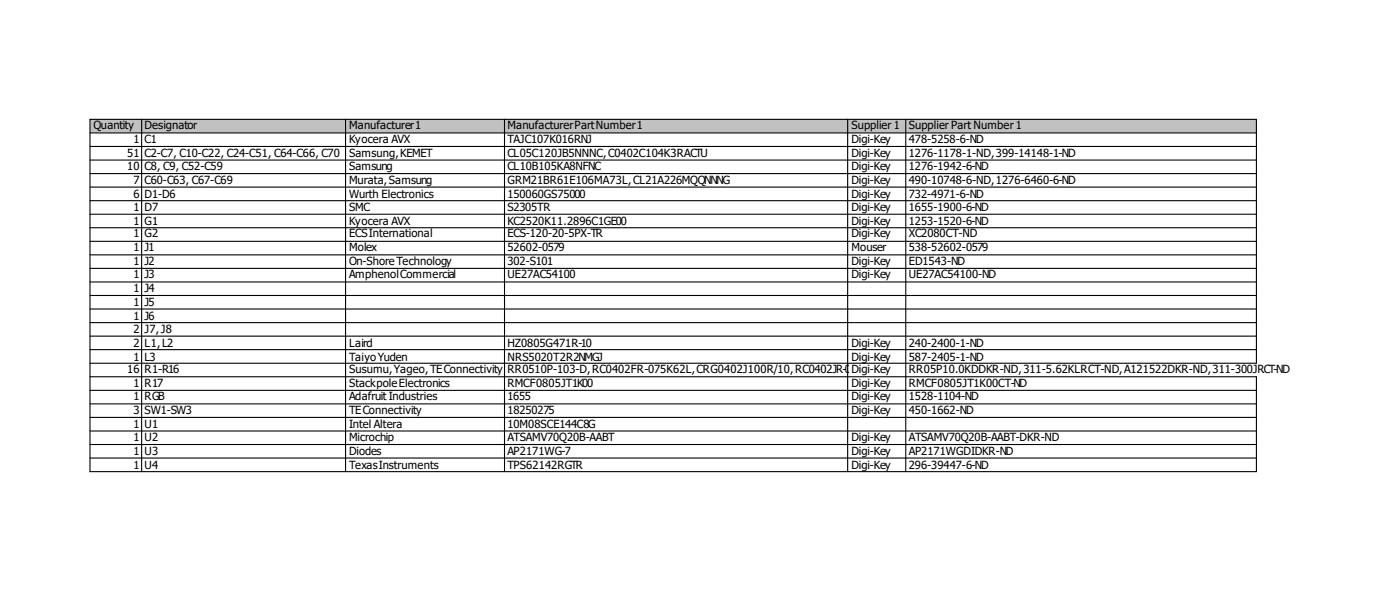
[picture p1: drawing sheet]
<svg xmlns="http://www.w3.org/2000/svg" width="297mm" height="126mm" viewBox="0 0 297 126" stroke-linecap="round" stroke-linejoin="round" font-family="sans-serif">
<defs><g id="words">
<g font-size="2.4">
<text x="19.9" y="27.5">Quantity</text>
<text x="30.7" y="27.5">Designator</text>
<text x="74.1" y="27.5">Manufacturer1</text>
<text x="107.8" y="27.5">ManufacturerPartNumber1</text>
<text x="180.9" y="27.5">Supplier 1</text>
<text x="193.1" y="27.5">Supplier Part Number 1</text>
<text x="27" y="33.3">51</text>
<text x="28.3" y="30.4">1</text>
<text x="30.7" y="30.4">C1</text>
<text x="30.7" y="33.3">C2-C7, C10-C22, C24-C51, C64-C66, C70</text>
<text x="74.1" y="30.4">Kyocera AVX</text>
<text x="74.1" y="33.3">Samsung,KEMET</text>
<text x="107.8" y="30.4">TAJC107K016RNJ</text>
<text x="107.8" y="33.3">CL05C120JB5NNNC,C0402C104K3RACTU</text>
<text x="180.9" y="30.4">Digi-Key</text>
<text x="180.9" y="33.3">Digi-Key</text>
<text x="193.1" y="30.4">478-5258-6-ND</text>
<text x="193.1" y="33.3">1276-1178-1-ND,399-14148-1-ND</text>
<text x="27" y="36.2">10</text>
<text x="28.3" y="39.1">7</text>
<text x="28.3" y="42">6</text>
<text x="30.7" y="36.2">C8, C9, C52-C59</text>
<text x="30.7" y="39.1">C60-C63, C67-C69</text>
<text x="30.7" y="42">D1-D6</text>
<text x="74.1" y="36.2">Samsung</text>
<text x="74.1" y="39.1">Murata,Samsung</text>
<text x="74.1" y="42">Wurth Electronics</text>
<text x="107.8" y="36.2">CL10B105KA8NFNC</text>
<text x="107.8" y="39.1">GRM21BR61E106MA73L,CL21A226MQQNNNG</text>
<text x="107.8" y="42">150060GS75000</text>
<text x="180.9" y="36.2">Digi-Key</text>
<text x="180.9" y="39.1">Digi-Key</text>
<text x="180.9" y="42">Digi-Key</text>
<text x="193.1" y="36.2">1276-1942-6-ND</text>
<text x="193.1" y="39.1">490-10748-6-ND,1276-6460-6-ND</text>
<text x="193.1" y="42">732-4971-6-ND</text>
<text x="28.3" y="44.9">1</text>
<text x="28.3" y="47.8">1</text>
<text x="30.7" y="44.9">D7</text>
<text x="30.7" y="47.8">G1</text>
<text x="74.1" y="44.9">SMC</text>
<text x="74.1" y="47.8">Kyocera AVX</text>
<text x="107.8" y="44.9">S2305TR</text>
<text x="107.8" y="47.8">KC2520K11.2896C1GE00</text>
<text x="180.9" y="44.9">Digi-Key</text>
<text x="180.9" y="47.8">Digi-Key</text>
<text x="193.1" y="44.9">1655-1900-6-ND</text>
<text x="193.1" y="47.8">1253-1520-6-ND</text>
<text x="28.3" y="50.4">1</text>
<text x="28.3" y="53.3">1</text>
<text x="30.7" y="50.4">G2</text>
<text x="30.7" y="53.3">J1</text>
<text x="74.1" y="50.4">ECSInternational</text>
<text x="74.1" y="53.3">Molex</text>
<text x="107.8" y="50.4">ECS-120-20-5PX-TR</text>
<text x="107.8" y="53.3">52602-0579</text>
<text x="180.9" y="50.4">Digi-Key</text>
<text x="180.9" y="53.3">Mouser</text>
<text x="193.1" y="50.4">XC2080CT-ND</text>
<text x="193.1" y="53.3">538-52602-0579</text>
<text x="28.3" y="56.2">1</text>
<text x="28.3" y="59.1">1</text>
<text x="30.7" y="56.2">J2</text>
<text x="30.7" y="59.1">J3</text>
<text x="74.1" y="56.2">On-ShoreTechnology</text>
<text x="74.1" y="59.1">AmphenolCommercial</text>
<text x="107.8" y="56.2">302-S101</text>
<text x="107.8" y="59.1">UE27AC54100</text>
<text x="180.9" y="56.2">Digi-Key</text>
<text x="180.9" y="59.1">Digi-Key</text>
<text x="193.1" y="56.2">ED1543-ND</text>
<text x="193.1" y="59.1">UE27AC54100-ND</text>
<text x="28.3" y="62">1</text>
<text x="28.3" y="65">1</text>
<text x="30.7" y="62">J4</text>
<text x="30.7" y="65">J5</text>
<text x="28.3" y="67.9">1</text>
<text x="28.3" y="70.8">2</text>
<text x="30.7" y="67.9">J6</text>
<text x="30.7" y="70.8">J7,J8</text>
<text x="28.3" y="73.7">2</text>
<text x="28.3" y="76.6">1</text>
<text x="30.7" y="73.7">L1,L2</text>
<text x="30.7" y="76.6">L3</text>
<text x="74.1" y="73.7">Laird</text>
<text x="74.1" y="76.6">TaiyoYuden</text>
<text x="107.8" y="73.7">HZ0805G471R-10</text>
<text x="107.8" y="76.6">NRS5020T2R2NMGJ</text>
<text x="180.9" y="73.7">Digi-Key</text>
<text x="180.9" y="76.6">Digi-Key</text>
<text x="193.1" y="73.7">240-2400-1-ND</text>
<text x="193.1" y="76.6">587-2405-1-ND</text>
<text x="27" y="79.2">16</text>
<text x="28.3" y="82.1">1</text>
<text x="30.7" y="79.2">R1-R16</text>
<text x="30.7" y="82.1">R17</text>
<text x="74.1" y="79.2">Susumu,Yageo,TEConnectivity</text>
<text x="74.1" y="82.1">StackpoleElectronics</text>
<text x="107.8" y="79.2">RR0510P-103-D,RC0402FR-075K62L,CRG0402J100R/10,RC0402JR-0</text>
<text x="107.8" y="82.1">RMCF0805JT1K00</text>
<text x="180.5" y="79.2">7D3igi-Key</text>
<text x="180.9" y="82.1">Digi-Key</text>
<text x="182.6" y="79.2">00RL</text>
<text x="193.1" y="79.2">RR05P10.0KDDKR-ND,311-5.62KLRCT-ND,A121522DKR-ND,311-300JRCT-ND</text>
<text x="193.1" y="82.1">RMCF0805JT1K00CT-ND</text>
<text x="28.3" y="85">1</text>
<text x="28.3" y="87.9">3</text>
<text x="30.7" y="85">RGB</text>
<text x="30.7" y="87.9">SW1-SW3</text>
<text x="74.1" y="85">Adafruit Industries</text>
<text x="74.1" y="87.9">TEConnectivity</text>
<text x="107.8" y="85">1655</text>
<text x="107.8" y="87.9">18250275</text>
<text x="180.9" y="85">Digi-Key</text>
<text x="180.9" y="87.9">Digi-Key</text>
<text x="193.1" y="85">1528-1104-ND</text>
<text x="193.1" y="87.9">450-1662-ND</text>
<text x="28.3" y="90.8">1</text>
<text x="28.3" y="93.7">1</text>
<text x="30.7" y="90.8">U1</text>
<text x="30.7" y="93.7">U2</text>
<text x="74.1" y="90.8">Intel Altera</text>
<text x="74.1" y="93.7">Microchip</text>
<text x="107.8" y="90.8">10M08SCE144C8G</text>
<text x="107.8" y="93.7">ATSAMV70Q20B-AABT</text>
<text x="180.9" y="93.7">Digi-Key</text>
<text x="193.1" y="93.7">ATSAMV70Q20B-AABT-DKR-ND</text>
<text x="28.3" y="96.6">1</text>
<text x="28.3" y="99.5">1</text>
<text x="30.7" y="96.6">U3</text>
<text x="30.7" y="99.5">U4</text>
<text x="74.1" y="96.6">Diodes</text>
<text x="74.1" y="99.5">TexasInstruments</text>
<text x="107.8" y="96.6">AP2171WG-7</text>
<text x="107.8" y="99.5">TPS62142RGTR</text>
<text x="180.9" y="96.6">Digi-Key</text>
<text x="180.9" y="99.5">Digi-Key</text>
<text x="193.1" y="96.6">AP2171WGDIDKR-ND</text>
<text x="193.1" y="99.5">296-39447-6-ND</text>
</g>
</g></defs>
<path d="M19.1 25.3h247.8v3h-247.8z" fill-rule="evenodd" fill="#c1c1c1"/>
<g fill="none" stroke="#000" stroke-width=".23">
<path d="M19.1 28.2h247.8M19.1 31.1h247.8M19.1 34h247.8M19.1 36.9h247.8M19.1 39.7h247.8M30.1 25.3v74.9M73.4 25.3v74.9M107.2 25.3v74.9M180.1 25.3v74.9M192.4 25.3v74.9M19.1 42.6h247.8M19.1 45.5h247.8"/>
<path d="M19.1 48.4h247.8M19.1 51.3h247.8M19.1 54.1h247.8M19.1 57h247.8M19.1 59.9h247.8M19.1 77.1h247.8v-51.8h-247.8v74.9h247.8v-20.2h-247.8M19.1 62.8h247.8M19.1 65.6h247.8M19.1 68.5h247.8M19.1 71.4h247.8M19.1 74.3h247.8M19.1 82.9h247.8"/>
<path d="M19.1 85.8h247.8M19.1 88.6h247.8M19.1 91.5h247.8M19.1 94.4h247.8M19.1 97.3h247.8"/>
</g>
<use href="#words"/>
</svg>
